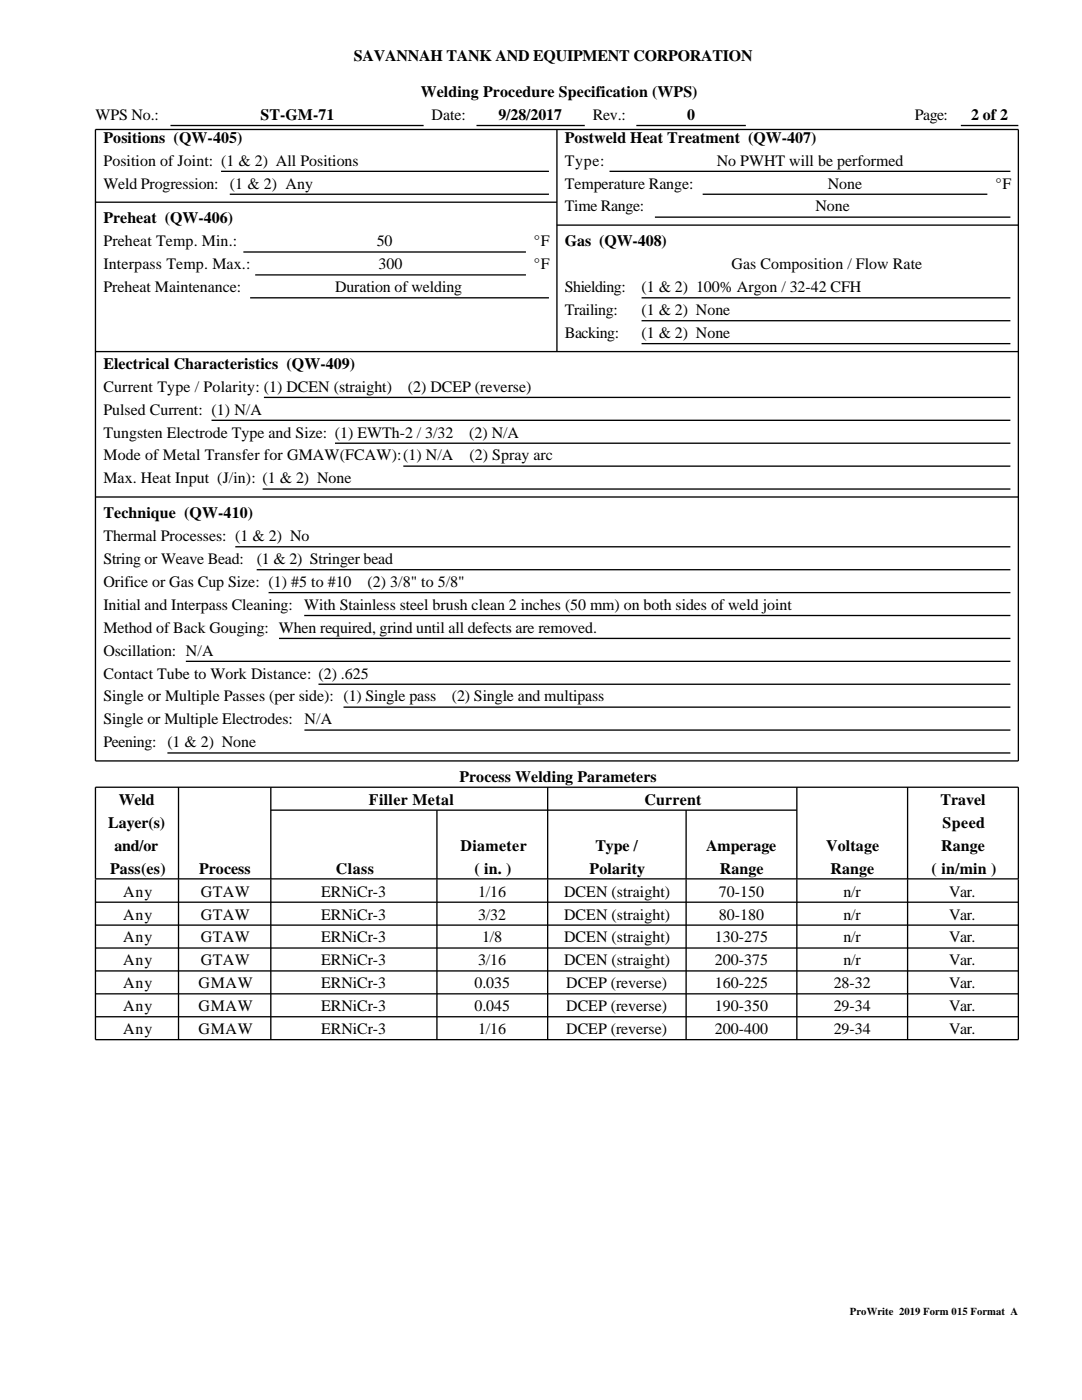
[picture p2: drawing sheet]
<svg xmlns="http://www.w3.org/2000/svg" width="216mm" height="279mm" viewBox="0 0 216 279" stroke-linecap="round" stroke-linejoin="round" font-family="sans-serif">
<defs><g id="words">
<g font-size="3.2">
<text x="70.6" y="12.2">SAVANNAH TANK AND EQUIPMENT CORPORATION</text>
<text x="19" y="23.9">WPS No.:</text>
<text x="52" y="23.9">ST-GM-71</text>
<text x="83.9" y="19.3">Welding Procedure Specification (WPS)</text>
<text x="86.1" y="23.9">Date:</text>
<text x="99.4" y="23.9">9/28/2017</text>
<text x="118.3" y="23.9">Rev.:</text>
<text x="137.1" y="23.9">0</text>
<text x="182.6" y="23.9">Page:</text>
<text x="193.8" y="23.9">2 of 2</text>
<text x="20.6" y="28.5">Positions (QW-405)</text>
<text x="112.7" y="28.5">Postweld Heat Treatment (QW-407)</text>
<text x="20.6" y="33.1">Position of Joint: (1 &amp; 2) All Positions</text>
<text x="112.7" y="33.1">Type:</text>
<text x="143" y="33.1">No PWHT will be performed</text>
<text x="20.6" y="37.6">Weld Progression: (1 &amp; 2) Any</text>
<text x="112.7" y="37.6">Temperature Range:</text>
<text x="165.2" y="37.6">None</text>
<text x="198.6" y="37.6">°F</text>
<text x="20.6" y="44.6">Preheat (QW-406)</text>
<text x="112.7" y="42.2">Time Range:</text>
<text x="162.7" y="42.2">None</text>
<text x="20.6" y="49.2">Preheat Temp. Min.:</text>
<text x="20.6" y="53.7">Interpass Temp. Max.:</text>
<text x="75.2" y="49.2">50</text>
<text x="75.6" y="53.7">300</text>
<text x="106.5" y="49.2">°F</text>
<text x="106.5" y="53.7">°F</text>
<text x="112.7" y="49.2">Gas (QW-408)</text>
<text x="146" y="53.7">Gas Composition / Flow Rate</text>
<text x="20.6" y="58.3">Preheat Maintenance:</text>
<text x="66.9" y="58.3">Duration of welding</text>
<text x="112.7" y="58.3">Shielding:</text>
<text x="128" y="58.3">(1 &amp; 2) 100% Argon / 32-42 CFH</text>
<text x="112.7" y="62.9">Trailing:</text>
<text x="128" y="62.9">(1 &amp; 2) None</text>
<text x="112.7" y="67.4">Backing:</text>
<text x="128" y="67.4">(1 &amp; 2) None</text>
<text x="20.6" y="73.6">Electrical Characteristics (QW-409)</text>
<text x="20.6" y="78.2">Current Type / Polarity: (1) DCEN (straight)</text>
<text x="20.6" y="82.7">Pulsed Current: (1) N/A</text>
<text x="81.4" y="78.2">(2) DCEP (reverse)</text>
<text x="20.6" y="87.3">Tungsten Electrode Type and Size: (1) EWTh-2 / 3/32</text>
<text x="93.6" y="87.3">(2) N/A</text>
<text x="20.6" y="91.9">Mode of Metal Transfer for GMAW(FCAW):(1) N/A</text>
<text x="93.7" y="91.9">(2) Spray arc</text>
<text x="20.6" y="96.5">Max. Heat Input (J/in): (1 &amp; 2) None</text>
<text x="20.6" y="103.4">Technique (QW-410)</text>
<text x="20.6" y="108">Thermal Processes: (1 &amp; 2) No</text>
<text x="20.6" y="112.6">String or Weave Bead:</text>
<text x="51.2" y="112.6">(1 &amp; 2) Stringer bead</text>
<text x="20.6" y="117.1">Orifice or Gas Cup Size: (1) #5 to #10</text>
<text x="73.4" y="117.1">(2) 3/8&quot; to 5/8&quot;</text>
<text x="20.6" y="121.7">Initial and Interpass Cleaning:</text>
<text x="60.7" y="121.7">With Stainless steel brush clean 2 inches (50 mm) on both sides of weld joint</text>
<text x="20.6" y="126.3">Method of Back Gouging: When required, grind until all defects are removed.</text>
<text x="20.6" y="130.8">Oscillation: N/A</text>
<text x="20.6" y="135.4">Contact Tube to Work Distance: (2) .625</text>
<text x="20.6" y="140">Single or Multiple Passes (per side): (1) Single pass</text>
<text x="90.2" y="140">(2) Single and multipass</text>
<text x="20.6" y="144.6">Single or Multiple Electrodes:</text>
<text x="20.6" y="149.1">Peening: (1 &amp; 2) None</text>
<text x="60.7" y="144.6">N/A</text>
<text x="23.7" y="160.7">Weld</text>
<text x="73.6" y="160.7">Filler Metal</text>
<text x="91.7" y="156.1">Process Welding Parameters</text>
<text x="128.6" y="160.7">Current</text>
<text x="187.7" y="160.7">Travel</text>
<text x="21.6" y="165.2">Layer(s)</text>
<text x="188.1" y="165.2">Speed</text>
<text x="22.8" y="169.8">and/or</text>
<text x="91.9" y="169.8">Diameter</text>
<text x="118.8" y="169.8">Type /</text>
<text x="140.9" y="169.8">Amperage</text>
<text x="164.9" y="169.8">Voltage</text>
<text x="187.8" y="169.8">Range</text>
<text x="22" y="174.4">Pass(es)</text>
<text x="24.6" y="178.9">Any</text>
<text x="39.7" y="174.4">Process</text>
<text x="40.1" y="178.9">GTAW</text>
<text x="64.1" y="178.9">ERNiCr-3</text>
<text x="67" y="174.4">Class</text>
<text x="94.7" y="174.4">( in. )</text>
<text x="95.4" y="178.9">1/16</text>
<text x="112.6" y="178.9">DCEN (straight)</text>
<text x="117.6" y="174.4">Polarity</text>
<text x="143.5" y="178.9">70-150</text>
<text x="143.6" y="174.4">Range</text>
<text x="165.7" y="174.4">Range</text>
<text x="168.3" y="178.9">n/r</text>
<text x="185.9" y="174.4">( in/min )</text>
<text x="189.4" y="178.9">Var.</text>
<text x="24.6" y="183.5">Any</text>
<text x="40.1" y="183.5">GTAW</text>
<text x="64.1" y="183.5">ERNiCr-3</text>
<text x="95.4" y="183.5">3/32</text>
<text x="112.6" y="183.5">DCEN (straight)</text>
<text x="143.5" y="183.5">80-180</text>
<text x="168.3" y="183.5">n/r</text>
<text x="189.4" y="183.5">Var.</text>
<text x="24.6" y="188.1">Any</text>
<text x="40.1" y="188.1">GTAW</text>
<text x="64.1" y="188.1">ERNiCr-3</text>
<text x="96.2" y="188.1">1/8</text>
<text x="112.6" y="188.1">DCEN (straight)</text>
<text x="142.7" y="188.1">130-275</text>
<text x="168.3" y="188.1">n/r</text>
<text x="189.4" y="188.1">Var.</text>
<text x="24.6" y="192.7">Any</text>
<text x="24.6" y="197.2">Any</text>
<text x="39.6" y="197.2">GMAW</text>
<text x="40.1" y="192.7">GTAW</text>
<text x="64.1" y="192.7">ERNiCr-3</text>
<text x="64.1" y="197.2">ERNiCr-3</text>
<text x="94.7" y="197.2">0.035</text>
<text x="95.4" y="192.7">3/16</text>
<text x="112.6" y="192.7">DCEN (straight)</text>
<text x="113" y="197.2">DCEP (reverse)</text>
<text x="142.7" y="192.7">200-375</text>
<text x="142.7" y="197.2">160-225</text>
<text x="166.3" y="197.2">28-32</text>
<text x="168.3" y="192.7">n/r</text>
<text x="189.4" y="192.7">Var.</text>
<text x="189.4" y="197.2">Var.</text>
<text x="24.6" y="201.8">Any</text>
<text x="39.6" y="201.8">GMAW</text>
<text x="64.1" y="201.8">ERNiCr-3</text>
<text x="94.7" y="201.8">0.045</text>
<text x="113" y="201.8">DCEP (reverse)</text>
<text x="142.7" y="201.8">190-350</text>
<text x="166.3" y="201.8">29-34</text>
<text x="189.4" y="201.8">Var.</text>
<text x="24.6" y="206.4">Any</text>
<text x="39.6" y="206.4">GMAW</text>
<text x="64.1" y="206.4">ERNiCr-3</text>
<text x="95.4" y="206.4">1/16</text>
<text x="113" y="206.4">DCEP (reverse)</text>
<text x="142.7" y="206.4">200-400</text>
<text x="166.3" y="206.4">29-34</text>
<text x="189.4" y="206.4">Var.</text>
</g>
<text font-size="2.1" x="169.6" y="262.5">ProWrite 2019 Form 015 Format A</text>
</g></defs>
<g fill="none" stroke="#000" stroke-width=".26">
<path d="M19 25.8h184.2v126.1h-184.2zM34 25.1h50.5M44.1 34.2h65.4M45.8 38.8h63.7M95.1 25.1h21.6M111.1 25.8v44.4M121.6 34.2h80M127 25.1h21.8M140.2 38.8h56.8M191.7 25.1h11.5M19 40.4h92.1M48.6 50.3h56.3"/>
<path d="M49.9 59.4h59.6M50.9 54.9h54M111.1 44.9h92.1M128 59.4h73.6M130.7 43.3h70.9M19 70.2h184.2M52.7 79.3h148.9M128 64h73.6M128 68.6h73.6M19 99.2h184.2M42.2 83.9h159.4M52.4 97.6h149.2"/>
<path d="M66.8 88.5h134.8M80.5 93h121.1M46.9 109.1h154.7M51.2 113.7h150.4M53.6 118.3h148M37.1 132h164.5M55.7 127.4h145.9M60.7 122.8h140.9M63.5 136.6h138.1M19 157.1h184.2v18.3h-184.2zM33.4 150.3h168.2M35.6 157.1v18.3"/>
<path d="M54 157.1v18.3M60.7 145.7h140.9M68.5 141.1h133.1M109.3 157.1v18.3M159 157.1v18.3M181.1 157.1v18.3M19 175.5v32h184.2v-32M35.6 175.5v32M54 175.5v32M54 161.7h105M87.2 161.7v13.7M87.2 175.5v32"/>
<path d="M109.3 175.5v32M136.9 161.7v13.7M136.9 175.5v32M159 175.5v32M181.1 175.5v32M19 180.1h184.2M19 184.6h184.2M19 189.2h184.2M19 193.8h184.2M19 198.3h184.2M19 202.9h184.2"/>
</g>
<use href="#words"/>
</svg>
